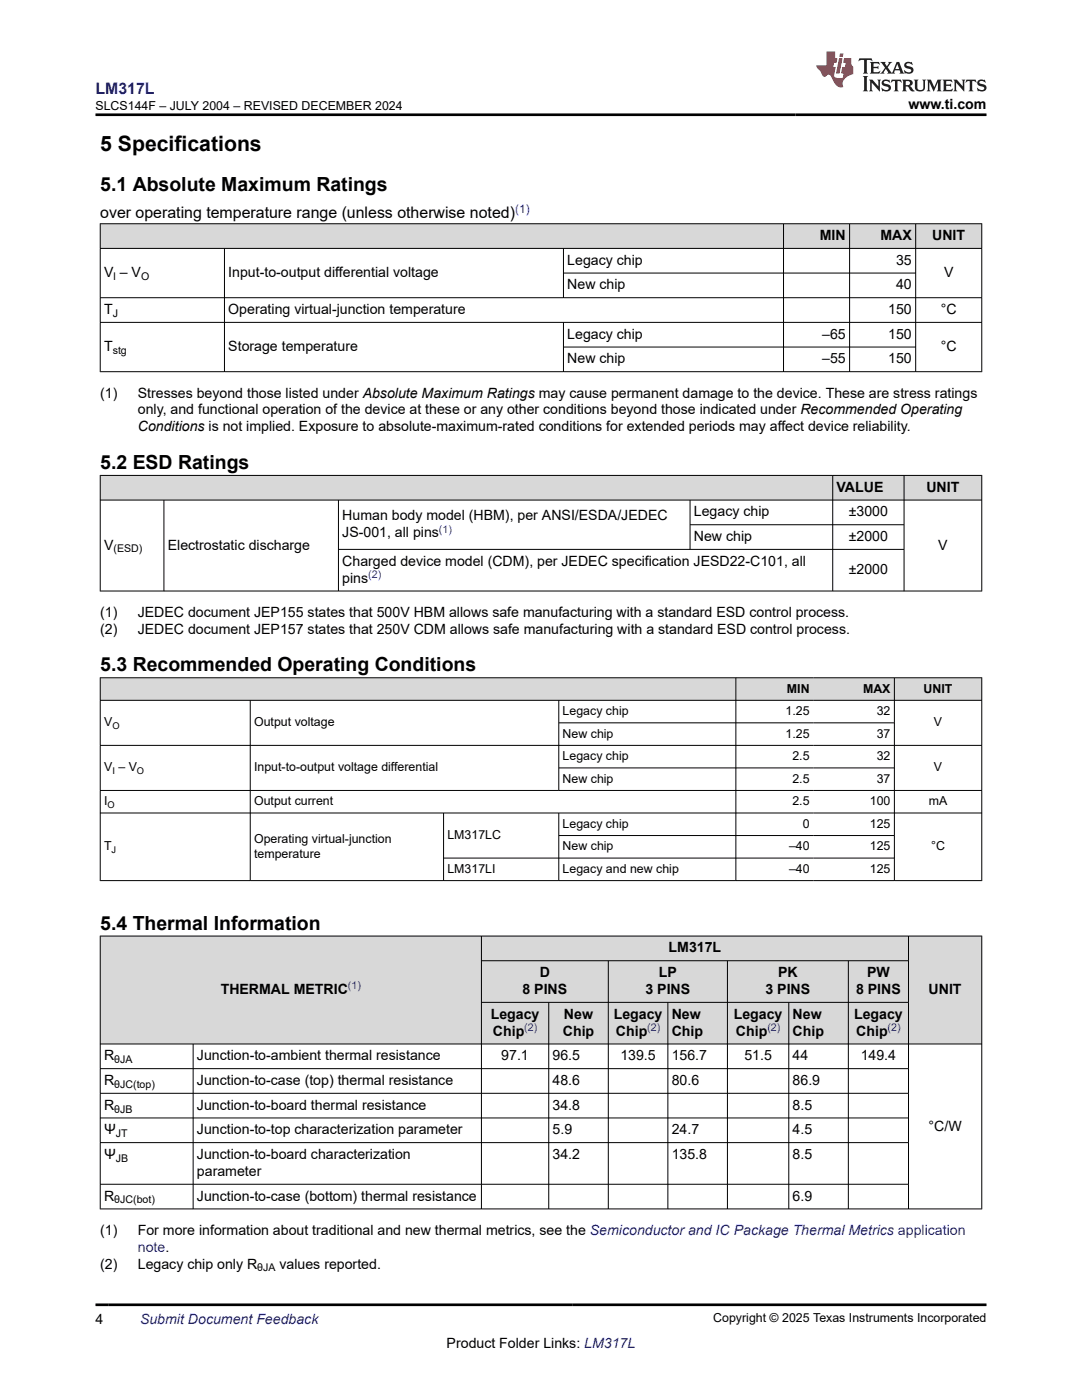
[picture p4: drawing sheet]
<svg xmlns="http://www.w3.org/2000/svg" width="216mm" height="279mm" viewBox="0 0 216 279" stroke-linecap="round" stroke-linejoin="round" font-family="sans-serif">
<defs><g id="words">
<text font-size="4.2" x="20" y="30.2">5 Specifications</text>
<g font-size="3.9">
<text x="20" y="38.2">5.1 Absolute Maximum Ratings</text>
<text x="20" y="93.6">5.2 ESD Ratings</text>
<text x="20" y="134">5.3 Recommended Operating Conditions</text>
<text x="20" y="185.5">5.4 Thermal Information</text>
</g>
<text font-size="3.2" fill="#00f" x="19" y="18.7">LM317L</text>
<text font-size="3.2" x="20" y="43.6">over operating temperature range (unless otherwise noted)</text>
<g font-size="2.8">
<text x="181.3" y="21.8">www.ti.com</text>
<text x="163.6" y="47.9">MIN</text>
<text x="175.7" y="47.9">MAX</text>
<text x="186" y="47.9">UNIT</text>
<text x="113.2" y="52.8">Legacy chip</text>
<text x="178.8" y="52.8">35</text>
<text x="20.8" y="55.3">V – V</text>
<text x="45.6" y="55.3">Input-to-output differential voltage</text>
<text x="113.2" y="57.8">New chip</text>
<text x="178.8" y="57.8">40</text>
<text x="188.4" y="55.3">V</text>
<text x="20.8" y="62.7">T</text>
<text x="45.6" y="62.7">Operating virtual-junction temperature</text>
<text x="177.2" y="62.7">150</text>
<text x="187.7" y="62.7">°C</text>
<text x="20.8" y="70.1">T</text>
<text x="45.6" y="70.1">Storage temperature</text>
<text x="113.2" y="67.6">Legacy chip</text>
<text x="164.1" y="67.6">–65</text>
<text x="177.2" y="67.6">150</text>
<text x="187.7" y="70.1">°C</text>
<text x="113.2" y="72.5">New chip</text>
<text x="164.1" y="72.5">–55</text>
<text x="177.2" y="72.5">150</text>
<text x="20" y="79.3">(1)</text>
<text x="27.5" y="79.3">Stresses beyond those listed under Absolute Maximum Ratings may cause permanent damage to the device. These are stress ratings</text>
<text x="27.5" y="82.7">only, and functional operation of the device at these or any other conditions beyond those indicated under Recommended Operating</text>
<text x="27.5" y="86.1">Conditions is not implied. Exposure to absolute-maximum-rated conditions for extended periods may affect device reliability.</text>
<text x="166.9" y="98.2">VALUE</text>
<text x="184.9" y="98.2">UNIT</text>
<text x="68.3" y="103.8">Human body model (HBM), per ANSI/ESDA/JEDEC</text>
<text x="68.3" y="107.2">JS-001, all pins</text>
<text x="138.5" y="103.1">Legacy chip</text>
<text x="138.5" y="108">New chip</text>
<text x="169.4" y="103.1">±3000</text>
<text x="169.4" y="108">±2000</text>
<text x="20.8" y="109.7">V</text>
<text x="33.5" y="109.7">Electrostatic discharge</text>
<text x="68.3" y="112.9">Charged device model (CDM), per JEDEC specification JESD22-C101, all</text>
<text x="187.2" y="109.7">V</text>
<text x="68.3" y="116.3">pins</text>
<text x="169.4" y="114.6">±2000</text>
<text x="20" y="123.1">(1)</text>
<text x="27.5" y="123.1">JEDEC document JEP155 states that 500V HBM allows safe manufacturing with a standard ESD control process.</text>
<text x="20" y="126.5">(2)</text>
<text x="27.5" y="126.5">JEDEC document JEP157 states that 250V CDM allows safe manufacturing with a standard ESD control process.</text>
<text x="133.4" y="190.1">LM317L</text>
<text x="107.7" y="195">D</text>
<text x="131.5" y="195">LP</text>
<text x="155.3" y="195">PK</text>
<text x="173" y="195">PW</text>
<text x="44" y="198.4">THERMAL METRIC</text>
<text x="97.9" y="203.3">Legacy</text>
<text x="104.3" y="198.4">8 PINS</text>
<text x="112.5" y="203.3">New</text>
<text x="122.5" y="203.3">Legacy</text>
<text x="128.8" y="198.4">3 PINS</text>
<text x="134" y="203.3">New</text>
<text x="146.4" y="203.3">Legacy</text>
<text x="152.7" y="198.4">3 PINS</text>
<text x="158.2" y="203.3">New</text>
<text x="170.4" y="203.3">Legacy</text>
<text x="170.8" y="198.4">8 PINS</text>
<text x="185.3" y="198.4">UNIT</text>
<text x="98.4" y="206.7">Chip</text>
<text x="112.3" y="206.7">Chip</text>
<text x="122.9" y="206.7">Chip</text>
<text x="134" y="206.7">Chip</text>
<text x="146.8" y="206.7">Chip</text>
<text x="158.2" y="206.7">Chip</text>
<text x="170.9" y="206.7">Chip</text>
<text x="20.8" y="211.6">R</text>
<text x="39.3" y="211.6">Junction-to-ambient thermal resistance</text>
<text x="100" y="211.6">97.1</text>
<text x="110.3" y="211.6">96.5</text>
<text x="123.8" y="211.6">139.5</text>
<text x="134" y="211.6">156.7</text>
<text x="148.5" y="211.6">51.5</text>
<text x="158.2" y="211.6">44</text>
<text x="171.7" y="211.6">149.4</text>
<text x="20.8" y="221.5">R</text>
<text x="20.8" y="216.5">R</text>
<text x="39.3" y="221.5">Junction-to-board thermal resistance</text>
<text x="39.3" y="216.5">Junction-to-case (top) thermal resistance</text>
<text x="110.3" y="216.5">48.6</text>
<text x="110.3" y="221.5">34.8</text>
<text x="134" y="216.5">80.6</text>
<text x="158.2" y="216.5">86.9</text>
<text x="158.2" y="221.5">8.5</text>
<text x="20.8" y="226.4">Ψ</text>
<text x="39.3" y="226.4">Junction-to-top characterization parameter</text>
<text x="110.3" y="226.4">5.9</text>
<text x="134" y="226.4">24.7</text>
<text x="158.2" y="226.4">4.5</text>
<text x="185.3" y="225.6">°C/W</text>
<text x="20.8" y="231.3">Ψ</text>
<text x="39.3" y="231.3">Junction-to-board characterization</text>
<text x="110.3" y="231.3">34.2</text>
<text x="134" y="231.3">135.8</text>
<text x="158.2" y="231.3">8.5</text>
<text x="20.8" y="239.6">R</text>
<text x="39.3" y="234.7">parameter</text>
<text x="39.3" y="239.6">Junction-to-case (bottom) thermal resistance</text>
<text x="158.2" y="239.6">6.9</text>
<text x="20" y="246.4">(1)</text>
<text x="27.5" y="246.4">For more information about traditional and new thermal metrics, see the Semiconductor and IC Package Thermal Metrics application</text>
<text x="20" y="253.2">(2)</text>
<text x="27.5" y="253.2">Legacy chip only R</text>
<text x="55.8" y="253.2">values reported.</text>
<text x="19" y="264.2">4</text>
<text x="89.1" y="269">Product Folder Links: LM317L</text>
</g>
<g font-size="2.8" fill="#00f">
<text x="27.5" y="249.8">note.</text>
<text x="27.9" y="264.2">Submit Document Feedback</text>
</g>
<g font-size="2.5">
<text x="19" y="21.9">SLCS144F – JULY 2004 – REVISED DECEMBER 2024</text>
<text x="112.3" y="142.7">Legacy chip</text>
<text x="156.8" y="142.7">1.25</text>
<text x="157" y="138.2">MIN</text>
<text x="172.2" y="138.2">MAX</text>
<text x="175" y="142.7">32</text>
<text x="184.3" y="138.2">UNIT</text>
<text x="20.8" y="145">V</text>
<text x="50.7" y="145">Output voltage</text>
<text x="112.3" y="147.2">New chip</text>
<text x="156.8" y="147.2">1.25</text>
<text x="175" y="147.2">37</text>
<text x="186.4" y="145">V</text>
<text x="20.8" y="154">V – V</text>
<text x="50.7" y="154">Input-to-output voltage differential</text>
<text x="112.3" y="151.7">Legacy chip</text>
<text x="158.1" y="151.7">2.5</text>
<text x="175" y="151.7">32</text>
<text x="186.4" y="154">V</text>
<text x="20.8" y="160.7">I</text>
<text x="50.7" y="160.7">Output current</text>
<text x="112.3" y="156.2">New chip</text>
<text x="158.1" y="156.2">2.5</text>
<text x="158.1" y="160.7">2.5</text>
<text x="173.6" y="160.7">100</text>
<text x="175" y="156.2">37</text>
<text x="185.3" y="160.7">mA</text>
<text x="89.3" y="167.5">LM317LC</text>
<text x="112.3" y="165.2">Legacy chip</text>
<text x="160.2" y="165.2">0</text>
<text x="173.6" y="165.2">125</text>
<text x="20.8" y="169.7">T</text>
<text x="50.7" y="168.2">Operating virtual-junction</text>
<text x="50.7" y="171.2">temperature</text>
<text x="112.3" y="169.7">New chip</text>
<text x="157.4" y="169.7">–40</text>
<text x="173.6" y="169.7">125</text>
<text x="185.8" y="169.7">°C</text>
<text x="89.3" y="174.2">LM317LI</text>
<text x="112.3" y="174.2">Legacy and new chip</text>
<text x="157.4" y="174.2">–40</text>
<text x="173.6" y="174.2">125</text>
<text x="142.3" y="263.9">Copyright © 2025 Texas Instruments Incorporated</text>
</g>
<text font-size="2.4" fill="#00f" x="102.8" y="42.5">(1)</text>
<g font-size="2.1">
<text x="22.6" y="55.9">l</text>
<text x="28.1" y="55.9">O</text>
<text x="22.5" y="63.3">J</text>
<text x="22.5" y="70.6">stg</text>
<text x="22.6" y="110.3">(ESD)</text>
<text x="22.8" y="212.2">θJA</text>
<text x="22.8" y="217.1">θJC(top)</text>
<text x="22.8" y="222">θJB</text>
<text x="23.1" y="227">JT</text>
<text x="23.1" y="231.9">JB</text>
<text x="22.8" y="240.2">θJC(bot)</text>
<text x="51.3" y="253.8">θJA</text>
</g>
<g font-size="2.1" fill="#00f">
<text x="87.6" y="106.3">(1)</text>
<text x="73.5" y="115.4">(2)</text>
<text x="69.4" y="197.5">(1)</text>
<text x="104.6" y="205.8">(2)</text>
<text x="129.2" y="205.8">(2)</text>
<text x="153.1" y="205.8">(2)</text>
<text x="177.1" y="205.8">(2)</text>
</g>
<g font-size="1.9">
<text x="22.4" y="145.5">O</text>
<text x="22.4" y="154.5">I</text>
<text x="27.3" y="154.5">O</text>
<text x="21.5" y="161.2">O</text>
<text x="22.3" y="170.2">J</text>
</g>
</g></defs>
<g fill="#d8d8d8">
<path d="M20 44.7h175.9v4.9h-175.9z" fill-rule="evenodd"/>
<path d="M20.1 44.7h136.2v4.8h-136.2z" fill-rule="evenodd"/>
<path d="M156.4 44.7h13.1v4.8h-13.1z" fill-rule="evenodd"/>
<path d="M169.6 44.7h13.1v4.8h-13.1z" fill-rule="evenodd"/>
<path d="M182.8 44.7h13v4.8h-13z" fill-rule="evenodd"/>
</g>
<g fill="none" stroke="#000" stroke-width=".2">
<path d="M19.9 44.7h176.1M19.9 49.6h176.1M19.9 59.4h176.1M20 44.6v29.6M44.8 49.6v24.6M112.4 49.6v9.9M112.4 54.5h70.4M156.3 44.6v29.6M169.5 44.6v29.6M182.7 44.6v29.6M195.9 44.6v29.6M19.9 64.3h176.1"/>
<path d="M19.9 74.2h176.1M112.4 64.3v9.9M112.4 69.3h70.4"/>
</g>
<g fill="#d8d8d8">
<path d="M20 94.9h175.9v4.9h-175.9z" fill-rule="evenodd"/>
<path d="M20.1 94.9h146v4.8h-146z" fill-rule="evenodd"/>
<path d="M166.2 94.9h14.1v4.8h-14.1z" fill-rule="evenodd"/>
<path d="M180.5 94.9h15.3v4.8h-15.3z" fill-rule="evenodd"/>
</g>
<path d="M19.9 94.9h176.1M19.9 99.8h176.1M20 94.8v23.2M32.7 99.8v18.2M67.5 99.8v18.2M137.7 99.8v9.9M166.2 94.8v23.2M180.4 94.8v23.2M195.9 94.8v23.2M19.9 118h176.1M137.7 104.7h42.8M180.5 109.6h-113" fill="none" stroke="#000" stroke-width=".2"/>
<g fill="#d8d8d8">
<path d="M20 135.3h175.9v4.5h-175.9z" fill-rule="evenodd"/>
<path d="M20.1 135.3h126.7v4.4h-126.7z" fill-rule="evenodd"/>
<path d="M146.9 135.3h15.4v4.4h-15.4z" fill-rule="evenodd"/>
<path d="M162.3 135.3h16.1v4.4h-16.1z" fill-rule="evenodd"/>
<path d="M178.5 135.3h17.3v4.4h-17.3z" fill-rule="evenodd"/>
</g>
<g fill="none" stroke="#000" stroke-width=".2">
<path d="M19.9 135.3h176.1M19.9 139.8h176.1M20 135.2v40.6M49.9 139.8v36M111.5 139.8v18M146.8 135.2v40.6M178.5 135.2v40.6M195.9 135.2v40.6M19.9 148.8h176.1M19.9 157.8h176.1M111.5 144.3h67M111.5 153.3h67"/>
<path d="M19.9 162.3h176.1M19.9 175.7h176.1M88.5 162.3v13.5M111.5 162.3v13.5M111.5 166.7h67M178.5 171.2h-90"/>
</g>
<g fill="#d8d8d8">
<path d="M20 186.8h175.9v4.9h-175.9z" fill-rule="evenodd"/>
<path d="M20.1 186.9h75.9v21.4h-75.9z" fill-rule="evenodd"/>
<path d="M96.1 186.9h85.1v4.8h-85.1z" fill-rule="evenodd"/>
<path d="M181.3 186.9h14.5v21.4h-14.5z" fill-rule="evenodd"/>
<path d="M96.1 191.8h25.2v8.2h-25.2z" fill-rule="evenodd"/>
<path d="M121.4 191.8h23.7v8.2h-23.7z" fill-rule="evenodd"/>
<path d="M145.2 191.8h24v8.2h-24z" fill-rule="evenodd"/>
<path d="M169.3 191.8h11.9v8.2h-11.9z" fill-rule="evenodd"/>
<path d="M96.1 200.1h13.3v8.2h-13.3z" fill-rule="evenodd"/>
<path d="M109.6 200.1h11.7v8.2h-11.7z" fill-rule="evenodd"/>
<path d="M121.4 200.1h11.8v8.2h-11.8z" fill-rule="evenodd"/>
<path d="M133.3 200.1h11.8v8.2h-11.8z" fill-rule="evenodd"/>
<path d="M145.2 200.1h12.1v8.2h-12.1z" fill-rule="evenodd"/>
<path d="M157.5 200.1h11.7v8.2h-11.7z" fill-rule="evenodd"/>
<path d="M169.3 200.1h11.9v8.2h-11.9z" fill-rule="evenodd"/>
</g>
<g fill="none" stroke="#000" stroke-width=".2">
<path d="M19.9 186.8h176.1M20 186.8v54.5M96.1 186.8v54.5M96.1 191.7h85.2M121.4 191.7v49.6M145.2 191.7v49.6M169.3 191.7v49.6M181.3 186.8v54.5M195.9 186.8v54.5M19.9 208.4h176.1M19.9 213.3h161.4M19.9 218.2h161.4"/>
<path d="M38.5 208.4v32.9M96.1 200h85.2M109.5 200v41.3M133.3 200v41.3M157.4 200v41.3M19.9 223.1h161.4M19.9 228h161.4M19.9 236.3h161.4M19.9 241.3h176.1"/>
</g>
<path d="M171.5 11.6l-.2 .6 .5-.2h.6v.1v2.2l-.2 .4h1l-.2-.4v-2.2v-.1h.5l.6 .2-.2-.6zM173.6 12.4l.2 .3v1.6l-.2 .4h1.9l.1-.6a1.08 1.08 0 0 1-1.3 .2v-.7h.6l.4 .2v-.7l-.4 .2h-.6v-.5l.2-.2a1 1 0 0 1 1 .3l-.1-.5zM175.7 12.4l.9 1.1-1 1.2h.9l-.2-.2 .5-.8 .4 .8-.2 .2h1.6l-.2-.2 .2-.5h.9l.1 .5-.1 .2h.9l-.2-.4-.8-1.9h-.5l-.9 2.1-.9-1.1 .9-1h-.8l.2 .2-.4 .6-.4-.6 .2-.2zM179 12.8l.4 1h-.7zM180.7 12.5a.65 .65 0 0 0-.2 .7 .65 .65 0 0 0 .6 .5l.6 .1 .1 .3a.79 .79 0 0 1-.7 .4 .79 .79 0 0 1-.7-.5l.1 .7 .2-.1a.93 .93 0 0 0 1.1 0 .93 .93 0 0 0 .4-.9 1.46 1.46 0 0 0-1.2-.6l-.1-.3a1.09 1.09 0 0 1 1.2 .2l-.2-.6-.1 .1-.5-.2zM172.2 15.2l.2 .4v2.2l-.2 .4h1l-.2-.4v-2.2l.2-.4zM173.4 15.9l.2 .4v1.5l-.2 .4h.8l-.3-.4 .1-1.3 1.6 1.8v-2l.2-.4h-.7l.1 .2 .1 1.1-1.2-1.3zM176.2 16a.65 .65 0 0 0-.2 .8 .65 .65 0 0 0 .6 .4l.6 .2 .1 .2a.79 .79 0 0 1-.7 .4 .79 .79 0 0 1-.7-.5l.1 .7 .2-.1a.93 .93 0 0 0 1.1 .1 .93 .93 0 0 0 .4-1 1.46 1.46 0 0 0-1.2-.5l-.1-.4a1.09 1.09 0 0 1 1.2 .2l-.1-.6-.2 .1-.5-.1zM177.9 15.9l-.1 .6a.63 .63 0 0 1 .8-.3v1.6l-.3 .4h1l-.2-.4v-1.6a.66 .66 0 0 1 .8 .3l-.1-.6zM180 15.9l.2 .4v1.5l-.2 .4h1l-.2-.2-.1-.7h.5l.1 .2a.79 .79 0 0 0 1.2 .6l-1-.9a.61 .61 0 0 0 .6-.6 .61 .61 0 0 0-.5-.7zM180.8 16.2h.1a.47 .47 0 0 1 .5 .1 .47 .47 0 0 1 .1 .5l-.1 .1-.7 .1zM182.3 15.9l.2 .2a2.27 2.27 0 0 0 .4 2 1.04 1.04 0 0 0 1.7-.7v-1.3l.2-.2h-.8l.2 .4v1.1a.6 .6 0 0 1-.6 .6 .6 .6 0 0 1-.6-.6v-1.1l.3-.4zM184.9 15.9l.2 .4v1.5l-.2 .4h.8l-.3-.4v-1.4l.9 1.9 .9-1.9v1.4l-.3 .4h1l-.2-.4v-1.5l.2-.4h-.8l-.7 1.5-.6-1.5zM188.1 15.9l.2 .4v1.5l-.2 .4h1.9l.1-.6a1.09 1.09 0 0 1-1.3 .2v-.7h.6l.4 .2v-.6l-.4 .2h-.6v-.6l.2-.1a1.01 1.01 0 0 1 1 .3l-.1-.6zM190.2 15.9l.3 .4v1.5l-.3 .4h.8l-.2-.4v-1.3l1.6 1.8v-2l.2-.4h-.7l.2 .2v1.1l-1.2-1.3zM192.8 15.9l-.1 .6a.63 .63 0 0 1 .8-.3v1.6l-.3 .4h1l-.2-.4v-1.6a.66 .66 0 0 1 .8 .3l-.1-.6zM195.2 16a.65 .65 0 0 0-.2 .8 .65 .65 0 0 0 .6 .4l.6 .2 .2 .2a.79 .79 0 0 1-.7 .4 .79 .79 0 0 1-.7-.5l.1 .7 .2-.1a.93 .93 0 0 0 1 .1 .93 .93 0 0 0 .5-1 1.46 1.46 0 0 0-1.3-.5v-.4a1.09 1.09 0 0 1 1.2 .2l-.2-.6-.2 .1-.5-.1z" fill="#231f20"/>
<path d="M164.9 10.3v2.7h-2l.1 .4 .8 1a.95 .95 0 0 0 1 .9 .59 .59 0 0 1 .5-.4 .59 .59 0 0 1 .5 .3l.4 .8a1.59 1.59 0 0 0 2.1 1.4 1.61 1.61 0 0 1 1-2.3l1-.3-.1-1.5a1.59 1.59 0 0 1-.3-1.7h-1.5l-.2 .9h.6l-.2 .9h-.5l-.2 .9v.3l.4 .1-.1 .9h-.7a.73 .73 0 0 1-1-.7l.3-1.5h-.5l.1-.9h.5l.2-.9h-.5v-1.3zM167.4 11.6l-.6 3.1h.7l.6-3.1zM167.6 10.7l-.1 .6h.7l.1-.6z" fill="#ed1c24"/>
<path d="M19 22.9h177.8M19 260.4h177.8" fill="none" stroke="#000" stroke-width=".53"/>
<use href="#words"/>
</svg>
